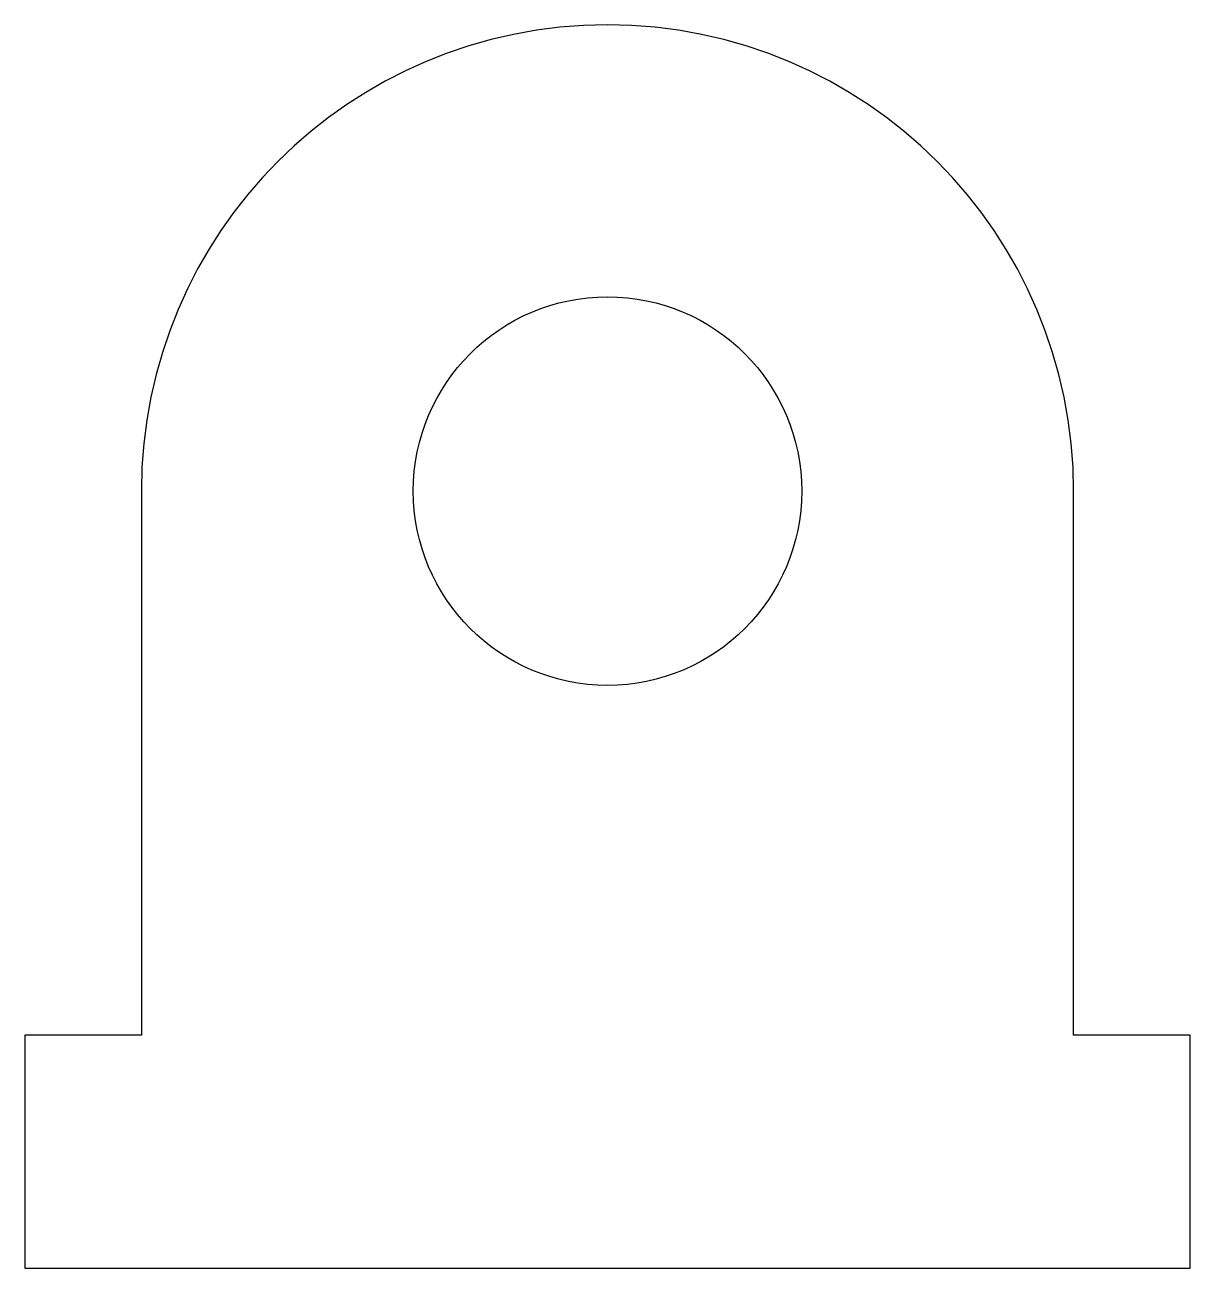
# Model space of a CAD drawing. Header units: millimetres. Extents: x 0 to 30, y 0 to 32.
import ezdxf

# ---------------------------------------------------------------- set-up
doc = ezdxf.new("R2010")
doc.units = ezdxf.units.MM
doc.layers.get('0').update_dxf_attribs({"linetype": 'CONTINUOUS'})

msp = doc.modelspace()

# ---------------------------------------------------------------- linework, layer by layer
for p, q in [((3, 20), (3, 6)), ((27, 6), (27, 20)), ((3, 6), (0, 6)), ((0, 6), (0, 0)), ((30, 6), (27, 6)), ((30, 0), (30, 6)), ((0, 0), (30, 0))]:
    msp.add_line(p, q)
msp.add_circle((15, 20), 5)
msp.add_arc((15, 20), 12, 0, 180)

doc.saveas('drawing.dxf')
